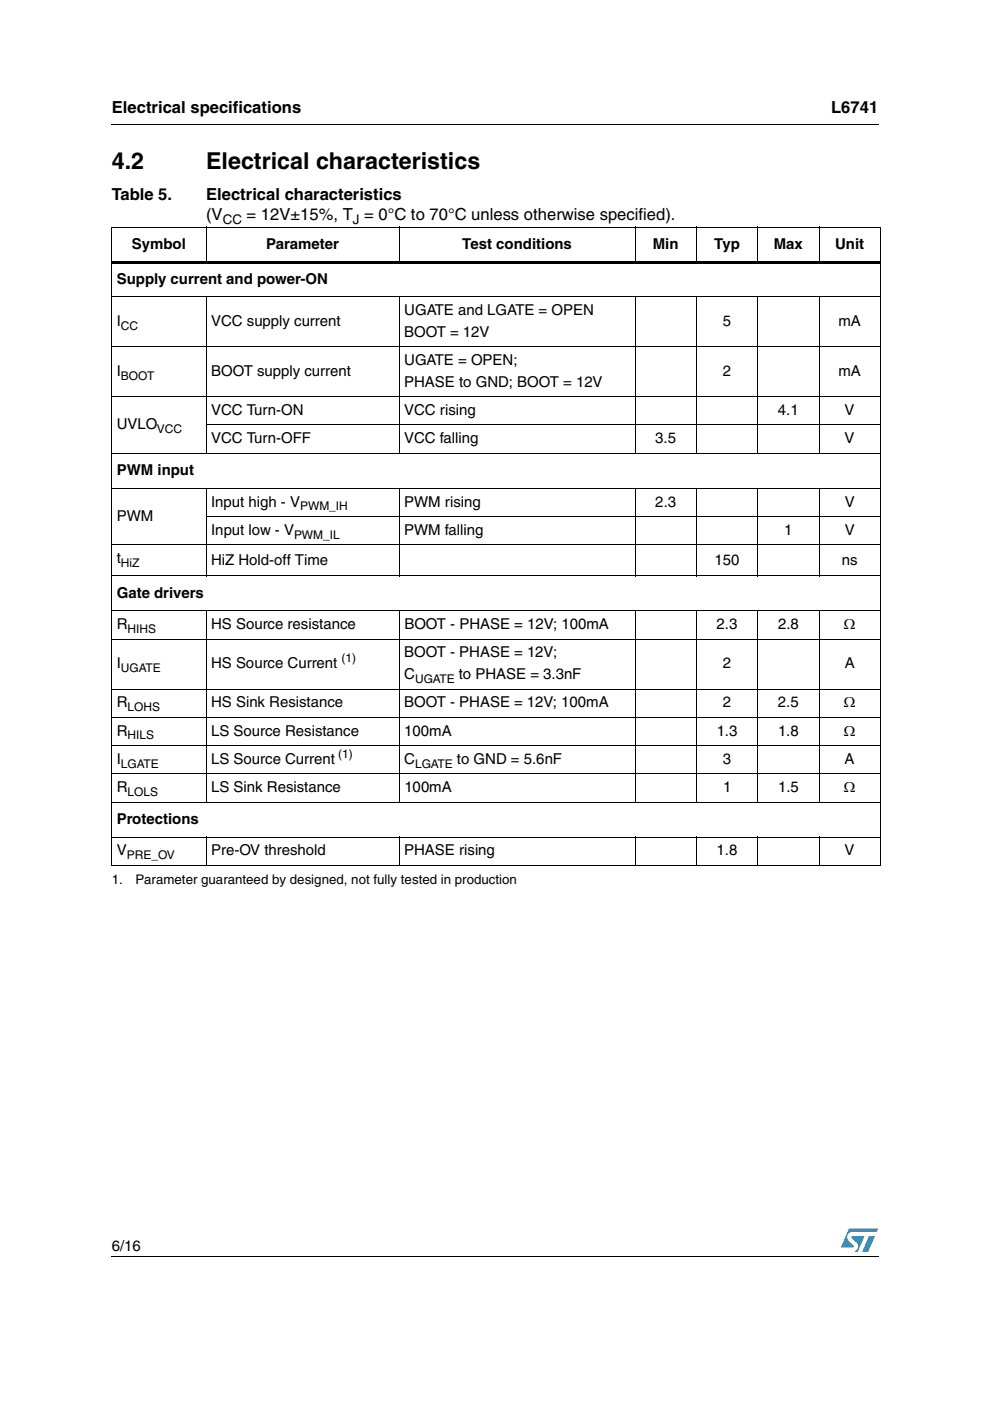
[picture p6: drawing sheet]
<svg xmlns="http://www.w3.org/2000/svg" width="210mm" height="297mm" viewBox="0 0 210 297" stroke-linecap="round" stroke-linejoin="round" font-family="sans-serif">
<defs><g id="words">
<g font-size="4.9">
<text x="23.7" y="35.9">4.2</text>
<text x="43.7" y="35.9">Electrical characteristics</text>
</g>
<g font-size="3.5">
<text x="23.7" y="23.9">Electrical specifications</text>
<text x="176.2" y="23.9">L6741</text>
<text x="23.7" y="42.4">Table 5.</text>
<text x="43.7" y="42.4">Electrical characteristics</text>
<text x="43.7" y="46.6">(V</text>
<text x="52.3" y="46.6">= 12V±15%, T = 0°C to 70°C unless otherwise specified).</text>
</g>
<g font-size="3.2">
<text x="28" y="52.7">Symbol</text>
<text x="56.5" y="52.7">Parameter</text>
<text x="98" y="52.7">Test conditions</text>
<text x="138.4" y="52.7">Min</text>
<text x="151.4" y="52.7">Typ</text>
<text x="164.1" y="52.7">Max</text>
<text x="177" y="52.7">Unit</text>
<text x="24.8" y="60.1">Supply current and power-ON</text>
<text x="24.8" y="69.1">I</text>
<text x="44.8" y="69.1">VCC supply current</text>
<text x="85.7" y="66.8">UGATE and LGATE = OPEN</text>
<text x="85.7" y="71.4">BOOT = 12V</text>
<text x="153.3" y="69.1">5</text>
<text x="177.8" y="69.1">mA</text>
<text x="85.7" y="77.4">UGATE = OPEN;</text>
<text x="24.8" y="79.7">I</text>
<text x="44.8" y="79.7">BOOT supply current</text>
<text x="85.7" y="82">PHASE to GND; BOOT = 12V</text>
<text x="153.3" y="79.7">2</text>
<text x="177.8" y="79.7">mA</text>
<text x="44.8" y="88">VCC Turn-ON</text>
<text x="85.7" y="88">VCC rising</text>
<text x="164.9" y="88">4.1</text>
<text x="179.1" y="88">V</text>
<text x="24.8" y="91">UVLO</text>
<text x="44.8" y="94">VCC Turn-OFF</text>
<text x="85.7" y="94">VCC falling</text>
<text x="138.9" y="94">3.5</text>
<text x="179.1" y="94">V</text>
<text x="24.8" y="100.7">PWM input</text>
<text x="44.8" y="107.4">Input high - V</text>
<text x="85.7" y="107.4">PWM rising</text>
<text x="138.9" y="107.4">2.3</text>
<text x="179.1" y="107.4">V</text>
<text x="24.8" y="110.4">PWM</text>
<text x="44.8" y="113.4">Input low - V</text>
<text x="85.7" y="113.4">PWM falling</text>
<text x="166.3" y="113.4">1</text>
<text x="179.1" y="113.4">V</text>
<text x="24.8" y="119.4">t</text>
<text x="44.8" y="119.7">HiZ Hold-off Time</text>
<text x="151.5" y="119.7">150</text>
<text x="178.5" y="119.7">ns</text>
<text x="24.8" y="126.7">Gate drivers</text>
<text x="24.8" y="133.4">R</text>
<text x="44.8" y="133.4">HS Source resistance</text>
<text x="85.7" y="133.4">BOOT - PHASE = 12V; 100mA</text>
<text x="151.9" y="133.4">2.3</text>
<text x="165" y="133.4">2.8</text>
<text x="178.9" y="133.4">Ω</text>
<text x="24.8" y="141.7">I</text>
<text x="44.8" y="141.7">HS Source Current</text>
<text x="85.7" y="139.4">BOOT - PHASE = 12V;</text>
<text x="85.7" y="144">C</text>
<text x="97.3" y="144">to PHASE = 3.3nF</text>
<text x="153.3" y="141.7">2</text>
<text x="179.1" y="141.7">A</text>
<text x="24.8" y="150">R</text>
<text x="44.8" y="150">HS Sink Resistance</text>
<text x="85.7" y="150">BOOT - PHASE = 12V; 100mA</text>
<text x="153.2" y="150">2</text>
<text x="164.9" y="150">2.5</text>
<text x="178.9" y="150">Ω</text>
<text x="24.8" y="156">R</text>
<text x="44.8" y="156">LS Source Resistance</text>
<text x="85.7" y="156">100mA</text>
<text x="152" y="156">1.3</text>
<text x="165" y="156">1.8</text>
<text x="178.9" y="156">Ω</text>
<text x="24.8" y="162">I</text>
<text x="44.8" y="162">LS Source Current</text>
<text x="85.7" y="162">C</text>
<text x="96.9" y="162">to GND = 5.6nF</text>
<text x="153.3" y="162">3</text>
<text x="179.1" y="162">A</text>
<text x="24.8" y="168">R</text>
<text x="44.8" y="168">LS Sink Resistance</text>
<text x="85.7" y="168">100mA</text>
<text x="153.3" y="168">1</text>
<text x="165" y="168">1.5</text>
<text x="178.9" y="168">Ω</text>
<text x="24.8" y="174.7">Protections</text>
<text x="24.8" y="181.4">V</text>
<text x="44.8" y="181.4">Pre-OV threshold</text>
<text x="85.7" y="181.4">PHASE rising</text>
<text x="151.9" y="181.4">1.8</text>
<text x="179.1" y="181.4">V</text>
<text x="23.7" y="265.1">6/16</text>
</g>
<g font-size="2.8">
<text x="47.2" y="47.5">CC</text>
<text x="74.8" y="47.5">J</text>
<text x="23.7" y="187.4">1.</text>
<text x="28.7" y="187.4">Parameter guaranteed by designed, not fully tested in production</text>
</g>
<g font-size="2.5">
<text x="25.6" y="69.9">CC</text>
<text x="25.6" y="80.5">BOOT</text>
<text x="33.3" y="91.8">VCC</text>
<text x="63.6" y="108.2">PWM_IH</text>
<text x="62.3" y="114.2">PWM_IL</text>
<text x="25.6" y="120.2">HiZ</text>
<text x="27.1" y="134.2">HIHS</text>
<text x="25.6" y="142.5">UGATE</text>
<text x="72.4" y="140.4">(1)</text>
<text x="88" y="144.8">UGATE</text>
<text x="27.1" y="150.8">LOHS</text>
<text x="27.1" y="156.8">HILS</text>
<text x="71.7" y="160.7">(1)</text>
<text x="25.6" y="162.8">LGATE</text>
<text x="88" y="162.8">LGATE</text>
<text x="27.1" y="168.8">LOLS</text>
<text x="26.9" y="182.2">PRE_OV</text>
</g>
</g></defs>
<g fill="#009ad9">
<path d="M184.2 262.1h1.3l-1.4 3.3h-1.3z"/>
<path d="M180 260.5h6.2l-.3 .7h-5.2a1.13 1.13 0 0 0-1 .7 1.13 1.13 0 0 0 .3 1.2l1 1v.3l-2.7 .1z"/>
<path d="M180.6 262.1h2.7l-1.4 3.3h-.7a1.18 1.18 0 0 0 .4-1.9l-1-1.1z"/>
</g>
<path d="M23.6 26.2l.1 .2zM23.6 55.3h163.1v.5h-163.1zM23.6 266.3l.1 .1z" fill="#000"/>
<g fill="none" stroke="#000" stroke-width=".21">
<path d="M23.7 26.3h162.6M23.6 48.1h163.1M23.7 48.2v135.2M43.7 48v7.8M84.6 48v7.8M134.6 48v7.8M147.7 48v7.8M160.7 48v7.8M173.7 48v7.8M186.6 48.2v135.2M23.6 62.9h163.1M23.6 73.5h163.1"/>
<path d="M43.7 62.9v33.3M84.6 62.9v33.3M134.6 62.9v33.3M147.7 62.9v33.3M160.7 62.9v33.3M173.7 62.9v33.3M23.6 84.1h163.1M23.6 96.1h163.1M43.6 90.1h143.1M23.6 103.5h163.1M23.6 115.5h163.1M43.6 109.5h143.1"/>
<path d="M43.7 103.4v18.8M84.6 103.4v18.8M134.6 103.4v18.8M147.7 103.4v18.8M160.7 103.4v18.8M173.7 103.4v18.8M23.6 122.1h163.1M23.6 129.5h163.1M23.6 135.5h163.1M43.7 129.4v40.8M84.6 129.4v40.8M134.6 129.4v40.8"/>
<path d="M147.7 129.4v40.8M160.7 129.4v40.8M173.7 129.4v40.8M23.6 146.1h163.1M23.6 152.1h163.1M23.6 158.1h163.1M23.6 164.1h163.1M23.6 170.1h163.1M23.6 177.5h163.1M43.7 177.4v6.2M84.6 177.4v6.2M134.6 177.4v6.2"/>
<path d="M147.7 177.4v6.2M160.7 177.4v6.2M173.7 177.4v6.2M23.6 183.5h163.1M23.7 266.3h162.6"/>
</g>
<use href="#words"/>
</svg>
